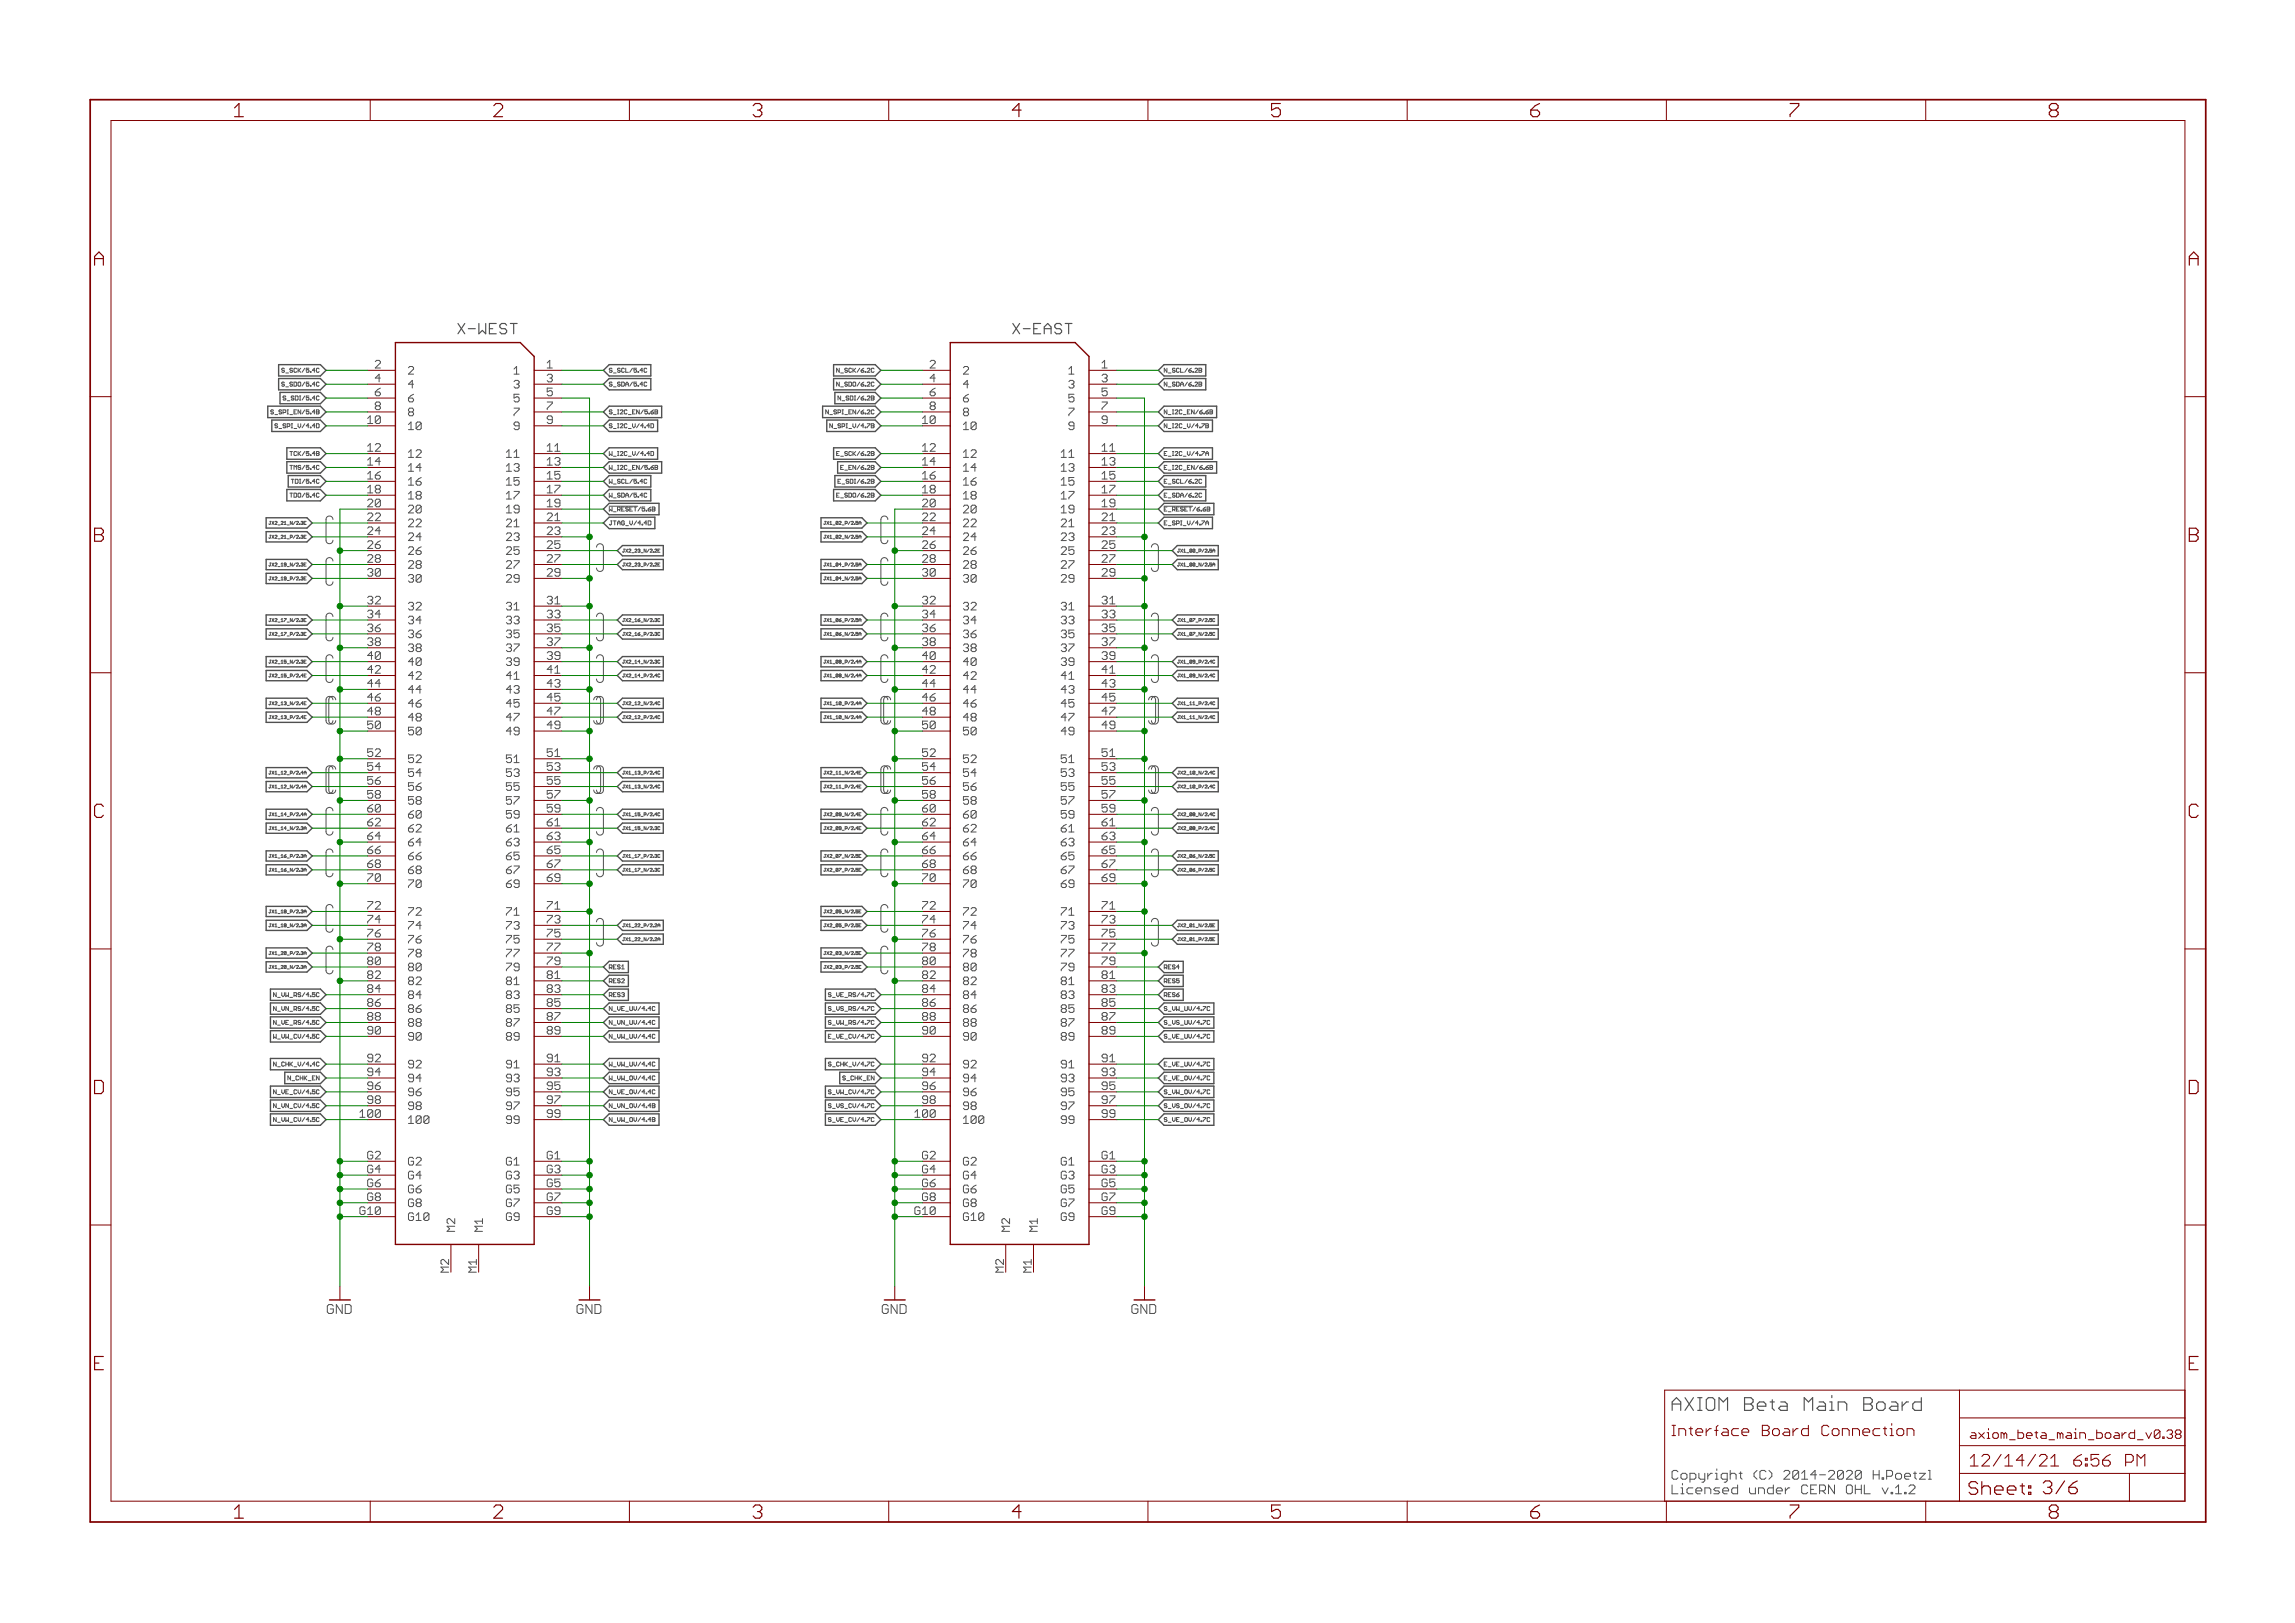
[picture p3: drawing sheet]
<svg xmlns="http://www.w3.org/2000/svg" width="420mm" height="297mm" viewBox="0 0 420 297" stroke-linecap="round" stroke-linejoin="round" font-family="sans-serif">
<defs><g id="words">
<g font-size="3.7" fill="#800000">
<text x="42.9" y="21.4">1</text>
<text x="90.4" y="21.4">2</text>
<text x="137.9" y="21.4">3</text>
<text x="185.3" y="21.4">4</text>
<text x="232.8" y="21.4">5</text>
<text x="280.3" y="21.4">6</text>
<text x="327.7" y="21.4">7</text>
<text x="375.2" y="21.4">8</text>
<text x="17.3" y="48.6">A</text>
<text x="400.8" y="48.6">A</text>
<text x="17.3" y="99.2">B</text>
<text x="400.8" y="99.2">B</text>
<text x="17.3" y="149.7">C</text>
<text x="400.8" y="149.7">C</text>
<text x="17.3" y="200.2">D</text>
<text x="400.8" y="200.2">D</text>
<text x="17.3" y="250.8">E</text>
<text x="400.8" y="250.8">E</text>
<text x="42.9" y="277.9">1</text>
<text x="90.4" y="277.9">2</text>
<text x="137.9" y="277.9">3</text>
<text x="185.3" y="277.9">4</text>
<text x="232.8" y="277.9">5</text>
<text x="280.3" y="277.9">6</text>
<text x="327.7" y="277.9">7</text>
<text x="375.2" y="277.9">8</text>
</g>
<text font-size="3.6" fill="#505050" x="306" y="258.2">AXIOM Beta Main Board</text>
<text font-size="3.6" fill="#800000" x="360.4" y="273.6">Sheet: 3/6</text>
<g font-size="3.2" fill="#800000">
<text x="360.6" y="268.4">12/14/21</text>
<text x="378.2" y="268.4">6:56 PM</text>
</g>
<g font-size="2.9" fill="#505050">
<text x="84.6" y="61.2">X-WEST</text>
<text x="186.2" y="61.2">X-EAST</text>
</g>
<text font-size="2.9" fill="#800000" x="306" y="262.8">Interface Board Connection</text>
<g font-size="2.5" fill="#800000">
<text x="60.3" y="240.5">GND</text>
<text x="106" y="240.5">GND</text>
<text x="161.8" y="240.5">GND</text>
<text x="207.6" y="240.5">GND</text>
</g>
<g font-size="2.5" fill="#505050">
<text x="306" y="270.8">Copyright (C) 2014-2020 H.Poetzl</text>
<text x="306" y="273.5">Licensed under CERN OHL v.1.2</text>
</g>
<text font-size="2.3" fill="#800000" x="360.6" y="263.3">axiom_beta_main_board_v0.38</text>
<g font-size="2.1" fill="#505050">
<text x="68.8" y="67.4">2</text>
<text x="68.8" y="70">4</text>
<text x="74.7" y="68.5">2</text>
<text x="74.7" y="71.1">4</text>
<text x="94.2" y="68.5">1</text>
<text x="94.2" y="71.1">3</text>
<text x="100.1" y="67.4">1</text>
<text x="100.1" y="70">3</text>
<text x="170.3" y="67.4">2</text>
<text x="170.3" y="70">4</text>
<text x="176.3" y="68.5">2</text>
<text x="176.3" y="71.1">4</text>
<text x="195.7" y="68.5">1</text>
<text x="195.7" y="71.1">3</text>
<text x="201.7" y="67.4">1</text>
<text x="201.7" y="70">3</text>
<text x="67.5" y="77.6">10</text>
<text x="68.8" y="72.5">6</text>
<text x="68.8" y="75">8</text>
<text x="74.7" y="73.6">6</text>
<text x="74.7" y="76.2">8</text>
<text x="94.2" y="73.6">5</text>
<text x="94.2" y="76.2">7</text>
<text x="100.1" y="72.5">5</text>
<text x="100.1" y="75">7</text>
<text x="100.1" y="77.6">9</text>
<text x="169.1" y="77.6">10</text>
<text x="170.3" y="72.5">6</text>
<text x="170.3" y="75">8</text>
<text x="176.3" y="73.6">6</text>
<text x="176.3" y="76.2">8</text>
<text x="195.7" y="73.6">5</text>
<text x="195.7" y="76.2">7</text>
<text x="201.7" y="72.5">5</text>
<text x="201.7" y="75">7</text>
<text x="201.7" y="77.6">9</text>
<text x="67.5" y="82.7">12</text>
<text x="74.7" y="78.7">10</text>
<text x="74.7" y="83.8">12</text>
<text x="92.9" y="83.8">11</text>
<text x="94.2" y="78.7">9</text>
<text x="100.1" y="82.7">11</text>
<text x="169.1" y="82.7">12</text>
<text x="176.3" y="78.7">10</text>
<text x="176.3" y="83.8">12</text>
<text x="194.4" y="83.8">11</text>
<text x="195.7" y="78.7">9</text>
<text x="201.7" y="82.7">11</text>
<text x="67.5" y="85.2">14</text>
<text x="67.5" y="87.7">16</text>
<text x="74.7" y="86.3">14</text>
<text x="74.7" y="88.8">16</text>
<text x="92.9" y="86.3">13</text>
<text x="92.9" y="88.8">15</text>
<text x="100.1" y="85.2">13</text>
<text x="100.1" y="87.7">15</text>
<text x="169.1" y="85.2">14</text>
<text x="169.1" y="87.7">16</text>
<text x="176.3" y="86.3">14</text>
<text x="176.3" y="88.8">16</text>
<text x="194.4" y="86.3">13</text>
<text x="194.4" y="88.8">15</text>
<text x="201.7" y="85.2">13</text>
<text x="201.7" y="87.7">15</text>
<text x="67.5" y="90.3">18</text>
<text x="67.5" y="92.8">20</text>
<text x="67.5" y="95.4">22</text>
<text x="74.7" y="91.4">18</text>
<text x="74.7" y="93.9">20</text>
<text x="92.9" y="91.4">17</text>
<text x="92.9" y="93.9">19</text>
<text x="100.1" y="90.3">17</text>
<text x="100.1" y="92.8">19</text>
<text x="100.1" y="95.4">21</text>
<text x="169.1" y="90.3">18</text>
<text x="169.1" y="92.8">20</text>
<text x="169.1" y="95.4">22</text>
<text x="176.3" y="91.4">18</text>
<text x="176.3" y="93.9">20</text>
<text x="194.4" y="91.4">17</text>
<text x="194.4" y="93.9">19</text>
<text x="201.7" y="90.3">17</text>
<text x="201.7" y="92.8">19</text>
<text x="201.7" y="95.4">21</text>
<text x="67.5" y="97.9">24</text>
<text x="67.5" y="100.4">26</text>
<text x="74.7" y="96.5">22</text>
<text x="74.7" y="99">24</text>
<text x="74.7" y="101.5">26</text>
<text x="92.9" y="96.5">21</text>
<text x="92.9" y="99">23</text>
<text x="92.9" y="101.5">25</text>
<text x="100.1" y="97.9">23</text>
<text x="100.1" y="100.4">25</text>
<text x="169.1" y="97.9">24</text>
<text x="169.1" y="100.4">26</text>
<text x="176.3" y="96.5">22</text>
<text x="176.3" y="99">24</text>
<text x="176.3" y="101.5">26</text>
<text x="194.4" y="96.5">21</text>
<text x="194.4" y="99">23</text>
<text x="194.4" y="101.5">25</text>
<text x="201.7" y="97.9">23</text>
<text x="201.7" y="100.4">25</text>
<text x="67.5" y="103">28</text>
<text x="67.5" y="105.5">30</text>
<text x="74.7" y="104.1">28</text>
<text x="74.7" y="106.6">30</text>
<text x="92.9" y="104.1">27</text>
<text x="92.9" y="106.6">29</text>
<text x="100.1" y="103">27</text>
<text x="100.1" y="105.5">29</text>
<text x="169.1" y="103">28</text>
<text x="169.1" y="105.5">30</text>
<text x="176.3" y="104.1">28</text>
<text x="176.3" y="106.6">30</text>
<text x="194.4" y="104.1">27</text>
<text x="194.4" y="106.6">29</text>
<text x="201.7" y="103">27</text>
<text x="201.7" y="105.5">29</text>
<text x="67.5" y="110.6">32</text>
<text x="67.5" y="113.1">34</text>
<text x="74.7" y="111.7">32</text>
<text x="92.9" y="111.7">31</text>
<text x="100.1" y="110.6">31</text>
<text x="100.1" y="113.1">33</text>
<text x="169.1" y="110.6">32</text>
<text x="169.1" y="113.1">34</text>
<text x="176.3" y="111.7">32</text>
<text x="194.4" y="111.7">31</text>
<text x="201.7" y="110.6">31</text>
<text x="201.7" y="113.1">33</text>
<text x="67.5" y="115.7">36</text>
<text x="67.5" y="118.2">38</text>
<text x="74.7" y="114.2">34</text>
<text x="74.7" y="116.8">36</text>
<text x="74.7" y="119.3">38</text>
<text x="92.9" y="114.2">33</text>
<text x="92.9" y="116.8">35</text>
<text x="92.9" y="119.3">37</text>
<text x="100.1" y="115.7">35</text>
<text x="100.1" y="118.2">37</text>
<text x="169.1" y="115.7">36</text>
<text x="169.1" y="118.2">38</text>
<text x="176.3" y="114.2">34</text>
<text x="176.3" y="116.8">36</text>
<text x="176.3" y="119.3">38</text>
<text x="194.4" y="114.2">33</text>
<text x="194.4" y="116.8">35</text>
<text x="194.4" y="119.3">37</text>
<text x="201.7" y="115.7">35</text>
<text x="201.7" y="118.2">37</text>
<text x="67.5" y="120.7">40</text>
<text x="67.5" y="123.3">42</text>
<text x="67.5" y="125.8">44</text>
<text x="74.7" y="121.9">40</text>
<text x="74.7" y="124.4">42</text>
<text x="92.9" y="121.9">39</text>
<text x="92.9" y="124.4">41</text>
<text x="100.1" y="120.7">39</text>
<text x="100.1" y="123.3">41</text>
<text x="100.1" y="125.8">43</text>
<text x="169.1" y="120.7">40</text>
<text x="169.1" y="123.3">42</text>
<text x="169.1" y="125.8">44</text>
<text x="176.3" y="121.9">40</text>
<text x="176.3" y="124.4">42</text>
<text x="194.4" y="121.9">39</text>
<text x="194.4" y="124.4">41</text>
<text x="201.7" y="120.7">39</text>
<text x="201.7" y="123.3">41</text>
<text x="201.7" y="125.8">43</text>
<text x="67.5" y="128.4">46</text>
<text x="67.5" y="130.9">48</text>
<text x="74.7" y="126.9">44</text>
<text x="74.7" y="129.5">46</text>
<text x="92.9" y="126.9">43</text>
<text x="92.9" y="129.5">45</text>
<text x="100.1" y="128.4">45</text>
<text x="100.1" y="130.9">47</text>
<text x="169.1" y="128.4">46</text>
<text x="169.1" y="130.9">48</text>
<text x="176.3" y="126.9">44</text>
<text x="176.3" y="129.5">46</text>
<text x="194.4" y="126.9">43</text>
<text x="194.4" y="129.5">45</text>
<text x="201.7" y="128.4">45</text>
<text x="201.7" y="130.9">47</text>
<text x="67.5" y="133.4">50</text>
<text x="74.7" y="132">48</text>
<text x="74.7" y="134.6">50</text>
<text x="92.9" y="132">47</text>
<text x="92.9" y="134.6">49</text>
<text x="100.1" y="133.4">49</text>
<text x="169.1" y="133.4">50</text>
<text x="176.3" y="132">48</text>
<text x="176.3" y="134.6">50</text>
<text x="194.4" y="132">47</text>
<text x="194.4" y="134.6">49</text>
<text x="201.7" y="133.4">49</text>
<text x="67.5" y="138.5">52</text>
<text x="67.5" y="141.1">54</text>
<text x="67.5" y="143.6">56</text>
<text x="74.7" y="139.6">52</text>
<text x="74.7" y="142.2">54</text>
<text x="92.9" y="139.6">51</text>
<text x="92.9" y="142.2">53</text>
<text x="100.1" y="138.5">51</text>
<text x="100.1" y="141.1">53</text>
<text x="100.1" y="143.6">55</text>
<text x="169.1" y="138.5">52</text>
<text x="169.1" y="141.1">54</text>
<text x="169.1" y="143.6">56</text>
<text x="176.3" y="139.6">52</text>
<text x="176.3" y="142.2">54</text>
<text x="194.4" y="139.6">51</text>
<text x="194.4" y="142.2">53</text>
<text x="201.7" y="138.5">51</text>
<text x="201.7" y="141.1">53</text>
<text x="201.7" y="143.6">55</text>
<text x="67.5" y="146.1">58</text>
<text x="67.5" y="148.7">60</text>
<text x="74.7" y="144.7">56</text>
<text x="74.7" y="147.3">58</text>
<text x="74.7" y="149.8">60</text>
<text x="92.9" y="144.7">55</text>
<text x="92.9" y="147.3">57</text>
<text x="92.9" y="149.8">59</text>
<text x="100.1" y="146.1">57</text>
<text x="100.1" y="148.7">59</text>
<text x="169.1" y="146.1">58</text>
<text x="169.1" y="148.7">60</text>
<text x="176.3" y="144.7">56</text>
<text x="176.3" y="147.3">58</text>
<text x="176.3" y="149.8">60</text>
<text x="194.4" y="144.7">55</text>
<text x="194.4" y="147.3">57</text>
<text x="194.4" y="149.8">59</text>
<text x="201.7" y="146.1">57</text>
<text x="201.7" y="148.7">59</text>
<text x="67.5" y="151.2">62</text>
<text x="67.5" y="153.8">64</text>
<text x="74.7" y="152.3">62</text>
<text x="74.7" y="154.9">64</text>
<text x="92.9" y="152.3">61</text>
<text x="92.9" y="154.9">63</text>
<text x="100.1" y="151.2">61</text>
<text x="100.1" y="153.8">63</text>
<text x="169.1" y="151.2">62</text>
<text x="169.1" y="153.8">64</text>
<text x="176.3" y="152.3">62</text>
<text x="176.3" y="154.9">64</text>
<text x="194.4" y="152.3">61</text>
<text x="194.4" y="154.9">63</text>
<text x="201.7" y="151.2">61</text>
<text x="201.7" y="153.8">63</text>
<text x="67.5" y="156.3">66</text>
<text x="67.5" y="158.8">68</text>
<text x="67.5" y="161.4">70</text>
<text x="74.7" y="157.4">66</text>
<text x="74.7" y="160">68</text>
<text x="92.9" y="157.4">65</text>
<text x="92.9" y="160">67</text>
<text x="100.1" y="156.3">65</text>
<text x="100.1" y="158.8">67</text>
<text x="100.1" y="161.4">69</text>
<text x="169.1" y="156.3">66</text>
<text x="169.1" y="158.8">68</text>
<text x="169.1" y="161.4">70</text>
<text x="176.3" y="157.4">66</text>
<text x="176.3" y="160">68</text>
<text x="194.4" y="157.4">65</text>
<text x="194.4" y="160">67</text>
<text x="201.7" y="156.3">65</text>
<text x="201.7" y="158.8">67</text>
<text x="201.7" y="161.4">69</text>
<text x="67.5" y="166.5">72</text>
<text x="74.7" y="162.5">70</text>
<text x="74.7" y="167.6">72</text>
<text x="92.9" y="162.5">69</text>
<text x="92.9" y="167.6">71</text>
<text x="100.1" y="166.5">71</text>
<text x="169.1" y="166.5">72</text>
<text x="176.3" y="162.5">70</text>
<text x="176.3" y="167.6">72</text>
<text x="194.4" y="162.5">69</text>
<text x="194.4" y="167.6">71</text>
<text x="201.7" y="166.5">71</text>
<text x="67.5" y="169">74</text>
<text x="67.5" y="171.5">76</text>
<text x="74.7" y="170.1">74</text>
<text x="74.7" y="172.7">76</text>
<text x="92.9" y="170.1">73</text>
<text x="92.9" y="172.7">75</text>
<text x="100.1" y="169">73</text>
<text x="100.1" y="171.5">75</text>
<text x="169.1" y="169">74</text>
<text x="169.1" y="171.5">76</text>
<text x="176.3" y="170.1">74</text>
<text x="176.3" y="172.7">76</text>
<text x="194.4" y="170.1">73</text>
<text x="194.4" y="172.7">75</text>
<text x="201.7" y="169">73</text>
<text x="201.7" y="171.5">75</text>
<text x="67.5" y="174.1">78</text>
<text x="67.5" y="176.6">80</text>
<text x="67.5" y="179.2">82</text>
<text x="74.7" y="175.2">78</text>
<text x="74.7" y="177.7">80</text>
<text x="92.9" y="175.2">77</text>
<text x="92.9" y="177.7">79</text>
<text x="100.1" y="174.1">77</text>
<text x="100.1" y="176.6">79</text>
<text x="100.1" y="179.2">81</text>
<text x="169.1" y="174.1">78</text>
<text x="169.1" y="176.6">80</text>
<text x="169.1" y="179.2">82</text>
<text x="176.3" y="175.2">78</text>
<text x="176.3" y="177.7">80</text>
<text x="194.4" y="175.2">77</text>
<text x="194.4" y="177.7">79</text>
<text x="201.7" y="174.1">77</text>
<text x="201.7" y="176.6">79</text>
<text x="201.7" y="179.2">81</text>
<text x="67.5" y="181.7">84</text>
<text x="67.5" y="184.2">86</text>
<text x="74.7" y="180.3">82</text>
<text x="74.7" y="182.8">84</text>
<text x="74.7" y="185.4">86</text>
<text x="92.9" y="180.3">81</text>
<text x="92.9" y="182.8">83</text>
<text x="92.9" y="185.4">85</text>
<text x="100.1" y="181.7">83</text>
<text x="100.1" y="184.2">85</text>
<text x="169.1" y="181.7">84</text>
<text x="169.1" y="184.2">86</text>
<text x="176.3" y="180.3">82</text>
<text x="176.3" y="182.8">84</text>
<text x="176.3" y="185.4">86</text>
<text x="194.4" y="180.3">81</text>
<text x="194.4" y="182.8">83</text>
<text x="194.4" y="185.4">85</text>
<text x="201.7" y="181.7">83</text>
<text x="201.7" y="184.2">85</text>
<text x="67.5" y="186.8">88</text>
<text x="67.5" y="189.3">90</text>
<text x="74.7" y="187.9">88</text>
<text x="74.7" y="190.4">90</text>
<text x="92.9" y="187.9">87</text>
<text x="92.9" y="190.4">89</text>
<text x="100.1" y="186.8">87</text>
<text x="100.1" y="189.3">89</text>
<text x="169.1" y="186.8">88</text>
<text x="169.1" y="189.3">90</text>
<text x="176.3" y="187.9">88</text>
<text x="176.3" y="190.4">90</text>
<text x="194.4" y="187.9">87</text>
<text x="194.4" y="190.4">89</text>
<text x="201.7" y="186.8">87</text>
<text x="201.7" y="189.3">89</text>
<text x="67.5" y="194.4">92</text>
<text x="67.5" y="196.9">94</text>
<text x="74.7" y="195.5">92</text>
<text x="92.9" y="195.5">91</text>
<text x="100.1" y="194.4">91</text>
<text x="100.1" y="196.9">93</text>
<text x="169.1" y="194.4">92</text>
<text x="169.1" y="196.9">94</text>
<text x="176.3" y="195.5">92</text>
<text x="194.4" y="195.5">91</text>
<text x="201.7" y="194.4">91</text>
<text x="201.7" y="196.9">93</text>
<text x="67.5" y="199.5">96</text>
<text x="67.5" y="202">98</text>
<text x="74.7" y="198">94</text>
<text x="74.7" y="200.6">96</text>
<text x="74.7" y="203.1">98</text>
<text x="92.9" y="198">93</text>
<text x="92.9" y="200.6">95</text>
<text x="92.9" y="203.1">97</text>
<text x="100.1" y="199.5">95</text>
<text x="100.1" y="202">97</text>
<text x="169.1" y="199.5">96</text>
<text x="169.1" y="202">98</text>
<text x="176.3" y="198">94</text>
<text x="176.3" y="200.6">96</text>
<text x="176.3" y="203.1">98</text>
<text x="194.4" y="198">93</text>
<text x="194.4" y="200.6">95</text>
<text x="194.4" y="203.1">97</text>
<text x="201.7" y="199.5">95</text>
<text x="201.7" y="202">97</text>
<text x="66.2" y="204.6">100</text>
<text x="74.7" y="205.7">100</text>
<text x="92.9" y="205.7">99</text>
<text x="100.1" y="204.6">99</text>
<text x="167.8" y="204.6">100</text>
<text x="176.3" y="205.7">100</text>
<text x="194.4" y="205.7">99</text>
<text x="201.7" y="204.6">99</text>
<text x="67.5" y="212.2">G2</text>
<text x="67.5" y="214.7">G4</text>
<text x="74.7" y="213.3">G2</text>
<text x="74.7" y="215.8">G4</text>
<text x="92.9" y="213.3">G1</text>
<text x="92.9" y="215.8">G3</text>
<text x="100.1" y="212.2">G1</text>
<text x="100.1" y="214.7">G3</text>
<text x="169.1" y="212.2">G2</text>
<text x="169.1" y="214.7">G4</text>
<text x="176.3" y="213.3">G2</text>
<text x="176.3" y="215.8">G4</text>
<text x="194.4" y="213.3">G1</text>
<text x="194.4" y="215.8">G3</text>
<text x="201.7" y="212.2">G1</text>
<text x="201.7" y="214.7">G3</text>
<text x="67.5" y="217.2">G6</text>
<text x="67.5" y="219.8">G8</text>
<text x="74.7" y="218.4">G6</text>
<text x="74.7" y="220.9">G8</text>
<text x="92.9" y="218.4">G5</text>
<text x="92.9" y="220.9">G7</text>
<text x="100.1" y="217.2">G5</text>
<text x="100.1" y="219.8">G7</text>
<text x="169.1" y="217.2">G6</text>
<text x="169.1" y="219.8">G8</text>
<text x="176.3" y="218.4">G6</text>
<text x="176.3" y="220.9">G8</text>
<text x="194.4" y="218.4">G5</text>
<text x="194.4" y="220.9">G7</text>
<text x="201.7" y="217.2">G5</text>
<text x="201.7" y="219.8">G7</text>
<text x="66.2" y="222.3">G10</text>
<text x="74.7" y="223.4">G10</text>
<text x="83.3" y="225.4" transform="rotate(-90 83.3 225.4)">M2</text>
<text x="88.4" y="225.4" transform="rotate(-90 88.4 225.4)">M1</text>
<text x="92.9" y="223.4">G9</text>
<text x="100.1" y="222.3">G9</text>
<text x="167.8" y="222.3">G10</text>
<text x="176.3" y="223.4">G10</text>
<text x="184.9" y="225.4" transform="rotate(-90 184.9 225.4)">M2</text>
<text x="190" y="225.4" transform="rotate(-90 190 225.4)">M1</text>
<text x="194.4" y="223.4">G9</text>
<text x="201.7" y="222.3">G9</text>
<text x="82.2" y="232.7" transform="rotate(-90 82.2 232.7)">M2</text>
<text x="87.3" y="232.7" transform="rotate(-90 87.3 232.7)">M1</text>
<text x="183.8" y="232.7" transform="rotate(-90 183.8 232.7)">M2</text>
<text x="188.9" y="232.7" transform="rotate(-90 188.9 232.7)">M1</text>
</g>
<g font-size="1.1" fill="#505050">
<text x="51.7" y="70.7">S_SDO/5.4C</text>
<text x="51.7" y="68.2">S_SCK/5.4C</text>
<text x="111.5" y="68.2">S_SCL/5.4C</text>
<text x="111.5" y="70.7">S_SDA/5.4C</text>
<text x="153.2" y="70.7">N_SDO/6.2C</text>
<text x="153.2" y="68.2">N_SCK/6.2C</text>
<text x="213.1" y="68.2">N_SCL/6.2B</text>
<text x="213.1" y="70.7">N_SDA/6.2B</text>
<text x="49.6" y="75.8">S_SPI_EN/5.4B</text>
<text x="51.7" y="73.3">S_SDI/5.4C</text>
<text x="111.5" y="75.8">S_I2C_EN/5.6B</text>
<text x="151.2" y="75.8">N_SPI_EN/6.2C</text>
<text x="153.2" y="73.3">N_SDI/6.2B</text>
<text x="213.1" y="75.8">N_I2C_EN/6.6B</text>
<text x="50.3" y="78.3">S_SPI_V/4.4D</text>
<text x="53.1" y="83.4">TCK/5.4B</text>
<text x="111.5" y="78.3">S_I2C_V/4.4D</text>
<text x="111.5" y="83.4">W_I2C_V/4.4D</text>
<text x="151.8" y="78.3">N_SPI_V/4.7B</text>
<text x="153.2" y="83.4">E_SCK/6.2B</text>
<text x="213.1" y="78.3">N_I2C_V/4.7B</text>
<text x="213.1" y="83.4">E_I2C_V/4.7A</text>
<text x="53.1" y="88.5">TDI/5.4C</text>
<text x="53.1" y="86">TMS/5.4C</text>
<text x="111.5" y="88.5">W_SCL/5.4C</text>
<text x="111.5" y="86">W_I2C_EN/5.6B</text>
<text x="153.2" y="88.5">E_SDI/6.2B</text>
<text x="153.9" y="86">E_EN/6.2B</text>
<text x="213.1" y="88.5">E_SCL/6.2C</text>
<text x="213.1" y="86">E_I2C_EN/6.6B</text>
<text x="53.1" y="91">TDO/5.4C</text>
<text x="111.5" y="91">W_SDA/5.4C</text>
<text x="111.5" y="93.6">W_RESET/5.6B</text>
<text x="153.2" y="91">E_SDO/6.2B</text>
<text x="213.1" y="91">E_SDA/6.2C</text>
<text x="213.1" y="93.6">E_RESET/6.6B</text>
<text x="111.5" y="96.1">JTAG_V/4.4D</text>
<text x="213.1" y="96.1">E_SPI_V/4.7A</text>
<text x="111.5" y="177.4">RES1</text>
<text x="111.5" y="179.9">RES2</text>
<text x="213.1" y="177.4">RES4</text>
<text x="213.1" y="179.9">RES5</text>
<text x="50.3" y="182.4">N_VW_RS/4.5C</text>
<text x="50.3" y="185">N_VN_RS/4.5C</text>
<text x="111.5" y="185">N_VE_UV/4.4C</text>
<text x="111.5" y="182.5">RES3</text>
<text x="151.8" y="182.4">S_VE_RS/4.7C</text>
<text x="151.8" y="185">S_VS_RS/4.7C</text>
<text x="213.1" y="185">S_VW_UV/4.7C</text>
<text x="213.1" y="182.5">RES6</text>
<text x="50.3" y="190.1">W_VW_CV/4.5C</text>
<text x="50.3" y="187.5">N_VE_RS/4.5C</text>
<text x="111.5" y="190.1">N_VW_UV/4.4C</text>
<text x="111.5" y="187.5">N_VN_UV/4.4C</text>
<text x="151.8" y="190.1">E_VE_CV/4.7C</text>
<text x="151.8" y="187.5">S_VW_RS/4.7C</text>
<text x="213.1" y="190.1">S_VE_UV/4.7C</text>
<text x="213.1" y="187.5">S_VS_UV/4.7C</text>
<text x="50.3" y="195.2">N_CHK_V/4.4C</text>
<text x="53.1" y="197.7">N_CHK_EN</text>
<text x="111.5" y="195.1">W_VW_UV/4.4C</text>
<text x="111.5" y="197.7">W_VW_OV/4.4C</text>
<text x="151.8" y="195.2">S_CHK_V/4.7C</text>
<text x="154.6" y="197.7">S_CHK_EN</text>
<text x="213.1" y="195.1">E_VE_UV/4.7C</text>
<text x="213.1" y="197.7">E_VE_OV/4.7C</text>
<text x="50.3" y="202.8">N_VN_CV/4.5C</text>
<text x="50.3" y="200.2">N_VE_CV/4.5C</text>
<text x="111.5" y="202.8">N_VN_OV/4.4B</text>
<text x="111.5" y="200.2">N_VE_OV/4.4C</text>
<text x="151.8" y="202.8">S_VS_CV/4.7C</text>
<text x="151.8" y="200.2">S_VW_CV/4.7C</text>
<text x="213.1" y="202.8">S_VS_OV/4.7C</text>
<text x="213.1" y="200.2">S_VW_OV/4.7C</text>
<text x="50.3" y="205.3">N_VW_CV/4.5C</text>
<text x="111.5" y="205.3">N_VW_OV/4.4B</text>
<text x="151.8" y="205.3">S_VE_CV/4.7C</text>
<text x="213.1" y="205.3">S_VE_OV/4.7C</text>
</g>
<g font-size=".8" fill="#505050">
<text x="49.6" y="96">JX2_21_N/2.3E</text>
<text x="49.6" y="98.5">JX2_21_P/2.3E</text>
<text x="114" y="101.1">JX2_23_N/2.2E</text>
<text x="151.2" y="96">JX1_02_P/2.5A</text>
<text x="151.2" y="98.5">JX1_02_N/2.5A</text>
<text x="215.5" y="101.1">JX1_00_P/2.5A</text>
<text x="49.6" y="106.2">JX2_19_P/2.3E</text>
<text x="49.6" y="103.6">JX2_19_N/2.3E</text>
<text x="114" y="103.6">JX2_23_P/2.2E</text>
<text x="151.2" y="106.2">JX1_04_N/2.5A</text>
<text x="151.2" y="103.6">JX1_04_P/2.5A</text>
<text x="215.5" y="103.6">JX1_00_N/2.5A</text>
<text x="49.6" y="113.8">JX2_17_N/2.3E</text>
<text x="114" y="113.8">JX2_16_N/2.3C</text>
<text x="151.2" y="113.8">JX1_06_P/2.5A</text>
<text x="215.5" y="113.8">JX1_07_P/2.5C</text>
<text x="49.6" y="116.3">JX2_17_P/2.3E</text>
<text x="114" y="116.3">JX2_16_P/2.3C</text>
<text x="151.2" y="116.3">JX1_06_N/2.5A</text>
<text x="215.5" y="116.3">JX1_07_N/2.5C</text>
<text x="49.6" y="123.9">JX2_15_P/2.4E</text>
<text x="49.6" y="121.4">JX2_15_N/2.3E</text>
<text x="114" y="121.4">JX2_14_N/2.3C</text>
<text x="114" y="123.9">JX2_14_P/2.4C</text>
<text x="151.2" y="123.9">JX1_08_N/2.4A</text>
<text x="151.2" y="121.4">JX1_08_P/2.4A</text>
<text x="215.5" y="121.4">JX1_09_P/2.4C</text>
<text x="215.5" y="123.9">JX1_09_N/2.4C</text>
<text x="49.6" y="131.6">JX2_13_P/2.4E</text>
<text x="49.6" y="129">JX2_13_N/2.4E</text>
<text x="114" y="129">JX2_12_N/2.4C</text>
<text x="114" y="131.6">JX2_12_P/2.4C</text>
<text x="151.2" y="129">JX1_10_P/2.4A</text>
<text x="151.2" y="131.6">JX1_10_N/2.4A</text>
<text x="215.5" y="129">JX1_11_P/2.4C</text>
<text x="215.5" y="131.6">JX1_11_N/2.4C</text>
<text x="49.6" y="141.7">JX1_12_P/2.4A</text>
<text x="114" y="141.7">JX1_13_P/2.4C</text>
<text x="151.2" y="141.7">JX2_11_N/2.4E</text>
<text x="215.5" y="141.7">JX2_10_N/2.4C</text>
<text x="49.6" y="149.3">JX1_14_P/2.4A</text>
<text x="49.6" y="144.3">JX1_12_N/2.4A</text>
<text x="114" y="149.3">JX1_15_P/2.4C</text>
<text x="114" y="144.3">JX1_13_N/2.4C</text>
<text x="151.2" y="149.3">JX2_09_N/2.4E</text>
<text x="151.2" y="144.3">JX2_11_P/2.4E</text>
<text x="215.5" y="144.3">JX2_10_P/2.4C</text>
<text x="215.5" y="149.3">JX2_08_N/2.4C</text>
<text x="49.6" y="151.9">JX1_14_N/2.3A</text>
<text x="114" y="151.9">JX1_15_N/2.3C</text>
<text x="151.2" y="151.9">JX2_09_P/2.4E</text>
<text x="215.5" y="151.9">JX2_08_P/2.4C</text>
<text x="49.6" y="159.5">JX1_16_N/2.3A</text>
<text x="49.6" y="157">JX1_16_P/2.3A</text>
<text x="114" y="157">JX1_17_P/2.3C</text>
<text x="114" y="159.5">JX1_17_N/2.3C</text>
<text x="151.2" y="159.5">JX2_07_P/2.5E</text>
<text x="151.2" y="157">JX2_07_N/2.5E</text>
<text x="215.5" y="157">JX2_06_N/2.5C</text>
<text x="215.5" y="159.5">JX2_06_P/2.5C</text>
<text x="49.6" y="167.1">JX1_18_P/2.3A</text>
<text x="151.2" y="167.1">JX2_05_N/2.5E</text>
<text x="49.6" y="169.7">JX1_18_N/2.3A</text>
<text x="114" y="172.2">JX1_22_N/2.2A</text>
<text x="114" y="169.7">JX1_22_P/2.2A</text>
<text x="151.2" y="169.7">JX2_05_P/2.5E</text>
<text x="215.5" y="172.2">JX2_01_P/2.5E</text>
<text x="215.5" y="169.7">JX2_01_N/2.5E</text>
<text x="49.6" y="177.3">JX1_20_N/2.3A</text>
<text x="49.6" y="174.7">JX1_20_P/2.3A</text>
<text x="151.2" y="177.3">JX2_03_P/2.5E</text>
<text x="151.2" y="174.7">JX2_03_N/2.5E</text>
</g>
</g></defs>
<g fill="none" stroke="#505050" stroke-width=".18">
<path d="M49.2 95.9l.2 .1M49.2 98.4l.2 .1M61 95.1a.63 .63 0 0 0-.7-.7 .63 .63 0 0 0-.6 .7v3.8a.63 .63 0 0 0 .6 .6 .63 .63 0 0 0 .7-.6M111.5 92.6h5.3M150.8 95.9l.2 .1M150.8 98.4l.2 .1M162.5 95.1a.63 .63 0 0 0-.6-.7 .63 .63 0 0 0-.6 .7v3.8a.63 .63 0 0 0 .6 .6 .63 .63 0 0 0 .6-.6M213.1 92.6h5.3M49.2 106l.2 .2M49.2 116.2l.2 .1M49.2 113.7l.2 .1M49.2 103.5l.2 .1"/>
<path d="M61 102.7a.63 .63 0 0 0-.7-.7 .63 .63 0 0 0-.6 .7v3.8a.63 .63 0 0 0 .6 .6 .63 .63 0 0 0 .7-.6M61 112.8a.63 .63 0 0 0-.7-.6 .63 .63 0 0 0-.6 .6v3.8a.63 .63 0 0 0 .6 .7 .63 .63 0 0 0 .7-.7M109.2 112.8a.63 .63 0 0 1 .6-.6 .63 .63 0 0 1 .7 .6v3.8a.63 .63 0 0 1-.7 .7 .63 .63 0 0 1-.6-.7M109.2 100.1a.63 .63 0 0 1 .6-.6 .63 .63 0 0 1 .7 .6v3.8a.63 .63 0 0 1-.7 .7 .63 .63 0 0 1-.6-.7M120.4 100.5h.4M120.4 101.1h.4M120.4 103h.4M120.4 103.6h.4M120.7 113.2l.1 .1M120.7 115.7l.1 .1M120.8 113.7l-.1 .1M120.8 116.2l-.1 .1"/>
<path d="M150.8 106l.2 .2M150.8 116.2l.2 .1M150.8 113.7l.2 .1M150.8 103.5l.2 .1M162.5 102.7a.63 .63 0 0 0-.6-.7 .63 .63 0 0 0-.6 .7v3.8a.63 .63 0 0 0 .6 .6 .63 .63 0 0 0 .6-.6M162.5 112.8a.63 .63 0 0 0-.6-.6 .63 .63 0 0 0-.6 .6v3.8a.63 .63 0 0 0 .6 .7 .63 .63 0 0 0 .6-.7M210.8 112.8a.63 .63 0 0 1 .6-.6 .63 .63 0 0 1 .7 .6v3.8a.63 .63 0 0 1-.7 .7 .63 .63 0 0 1-.6-.7M210.8 100.1a.63 .63 0 0 1 .6-.6 .63 .63 0 0 1 .7 .6v3.8a.63 .63 0 0 1-.7 .7 .63 .63 0 0 1-.6-.7M222.3 113.2l.1 .1M222.3 115.7l.1 .1M222.4 113.7l-.1 .1M222.4 116.2l-.1 .1"/>
<path d="M49.2 123.8l.2 .1M49.2 121.3l.2 .1M49.2 128.9l.2 .1M49.2 131.4l.2 .1M61 120.5a.63 .63 0 0 0-.7-.7 .63 .63 0 0 0-.6 .7v3.8a.63 .63 0 0 0 .6 .6 .63 .63 0 0 0 .7-.6M61 128.1a.63 .63 0 0 0-.7-.7 .63 .63 0 0 0-.6 .7v3.8a.63 .63 0 0 0 .6 .6 .63 .63 0 0 0 .7-.6M61.5 128.1a.63 .63 0 0 0-.7-.7 .63 .63 0 0 0-.6 .7v3.8a.63 .63 0 0 0 .6 .6 .63 .63 0 0 0 .7-.6M108.7 128.1a.63 .63 0 0 1 .6-.7 .63 .63 0 0 1 .7 .7v3.8a.63 .63 0 0 1-.7 .6 .63 .63 0 0 1-.6-.6M109.2 128.1a.63 .63 0 0 1 .6-.7 .63 .63 0 0 1 .7 .7v3.8a.63 .63 0 0 1-.7 .6 .63 .63 0 0 1-.6-.6M109.2 120.5a.63 .63 0 0 1 .6-.7 .63 .63 0 0 1 .7 .7v3.8a.63 .63 0 0 1-.7 .6 .63 .63 0 0 1-.6-.6M120.7 120.8l.1 .1M120.7 123.4h.1"/>
<path d="M120.7 128.4l.1 .1M120.7 131l.1 .1M120.8 121.3l-.1 .1M120.8 123.8l-.1 .1M120.8 128.9l-.1 .1M120.8 131.4l-.1 .1M150.8 123.8l.2 .1M150.8 121.3l.2 .1M150.8 128.9l.2 .1M150.8 131.4l.2 .1M162.5 120.5a.63 .63 0 0 0-.6-.7 .63 .63 0 0 0-.6 .7v3.8a.63 .63 0 0 0 .6 .6 .63 .63 0 0 0 .6-.6M162.5 128.1a.63 .63 0 0 0-.6-.7 .63 .63 0 0 0-.6 .7v3.8a.63 .63 0 0 0 .6 .6 .63 .63 0 0 0 .6-.6"/>
<path d="M163 128.1a.63 .63 0 0 0-.6-.7 .63 .63 0 0 0-.6 .7v3.8a.63 .63 0 0 0 .6 .6 .63 .63 0 0 0 .6-.6M210.3 128.1a.63 .63 0 0 1 .6-.7 .63 .63 0 0 1 .7 .7v3.8a.63 .63 0 0 1-.7 .6 .63 .63 0 0 1-.6-.6M210.8 128.1a.63 .63 0 0 1 .6-.7 .63 .63 0 0 1 .7 .7v3.8a.63 .63 0 0 1-.7 .6 .63 .63 0 0 1-.6-.6M210.8 120.5a.63 .63 0 0 1 .6-.7 .63 .63 0 0 1 .7 .7v3.8a.63 .63 0 0 1-.7 .6 .63 .63 0 0 1-.6-.6M222.3 120.8l.1 .1M222.3 123.4h.1M222.3 128.4l.1 .1M222.3 131l.1 .1M222.4 121.3l-.1 .1M222.4 123.8l-.1 .1M222.4 128.9l-.1 .1M222.4 131.4l-.1 .1"/>
<path d="M49.2 151.8h.2M49.2 159.4l.2 .1M49.2 156.8l.2 .1M49.2 149.2l.2 .1M49.2 144.1l.2 .1M49.2 141.6l.2 .1M61 140.8a.63 .63 0 0 0-.7-.7 .63 .63 0 0 0-.6 .7v3.8a.63 .63 0 0 0 .6 .6 .63 .63 0 0 0 .7-.6M61 148.4a.63 .63 0 0 0-.7-.6 .63 .63 0 0 0-.6 .6v3.8a.63 .63 0 0 0 .6 .6 .63 .63 0 0 0 .7-.6M61 156a.63 .63 0 0 0-.7-.6 .63 .63 0 0 0-.6 .6v3.8a.63 .63 0 0 0 .6 .7 .63 .63 0 0 0 .7-.7M61.5 140.8a.63 .63 0 0 0-.7-.7 .63 .63 0 0 0-.6 .7v3.8a.63 .63 0 0 0 .6 .6 .63 .63 0 0 0 .7-.6M108.7 140.8a.63 .63 0 0 1 .6-.7 .63 .63 0 0 1 .7 .7v3.8a.63 .63 0 0 1-.7 .6 .63 .63 0 0 1-.6-.6M109.2 156a.63 .63 0 0 1 .6-.6 .63 .63 0 0 1 .7 .6v3.8a.63 .63 0 0 1-.7 .7 .63 .63 0 0 1-.6-.7"/>
<path d="M109.2 148.4a.63 .63 0 0 1 .6-.6 .63 .63 0 0 1 .7 .6v3.8a.63 .63 0 0 1-.7 .6 .63 .63 0 0 1-.6-.6M109.2 140.8a.63 .63 0 0 1 .6-.7 .63 .63 0 0 1 .7 .7v3.8a.63 .63 0 0 1-.7 .6 .63 .63 0 0 1-.6-.6M120.7 148.8h.1M120.7 141.1l.1 .1M120.7 143.7l.1 .1M120.7 151.3l.1 .1M120.7 156.4l.1 .1M120.7 158.9l.1 .1M120.8 149.2l-.1 .1M120.8 141.6l-.1 .1M120.8 144.1l-.1 .1M120.8 151.8h-.1"/>
<path d="M120.8 156.8l-.1 .1M120.8 159.4l-.1 .1M150.8 151.8h.2M150.8 159.4l.2 .1M150.8 156.8l.2 .1M150.8 149.2l.2 .1M150.8 144.1l.2 .1M150.8 141.6l.2 .1M162.5 140.8a.63 .63 0 0 0-.6-.7 .63 .63 0 0 0-.6 .7v3.8a.63 .63 0 0 0 .6 .6 .63 .63 0 0 0 .6-.6M162.5 148.4a.63 .63 0 0 0-.6-.6 .63 .63 0 0 0-.6 .6v3.8a.63 .63 0 0 0 .6 .6 .63 .63 0 0 0 .6-.6M162.5 156a.63 .63 0 0 0-.6-.6 .63 .63 0 0 0-.6 .6v3.8a.63 .63 0 0 0 .6 .7 .63 .63 0 0 0 .6-.7M163 140.8a.63 .63 0 0 0-.6-.7 .63 .63 0 0 0-.6 .7v3.8a.63 .63 0 0 0 .6 .6 .63 .63 0 0 0 .6-.6"/>
<path d="M210.3 140.8a.63 .63 0 0 1 .6-.7 .63 .63 0 0 1 .7 .7v3.8a.63 .63 0 0 1-.7 .6 .63 .63 0 0 1-.6-.6M210.8 156a.63 .63 0 0 1 .6-.6 .63 .63 0 0 1 .7 .6v3.8a.63 .63 0 0 1-.7 .7 .63 .63 0 0 1-.6-.7M210.8 148.4a.63 .63 0 0 1 .6-.6 .63 .63 0 0 1 .7 .6v3.8a.63 .63 0 0 1-.7 .6 .63 .63 0 0 1-.6-.6M210.8 140.8a.63 .63 0 0 1 .6-.7 .63 .63 0 0 1 .7 .7v3.8a.63 .63 0 0 1-.7 .6 .63 .63 0 0 1-.6-.6M222.3 141.1l.1 .1M222.3 143.7l.1 .1M222.3 148.8h.1M222.3 151.3l.1 .1M222.3 156.4l.1 .1M222.3 158.9l.1 .1M222.4 141.6l-.1 .1M222.4 144.1l-.1 .1"/>
<path d="M222.4 149.2l-.1 .1M222.4 151.8h-.1M222.4 156.8l-.1 .1M222.4 159.4l-.1 .1M49.2 169.5l.2 .1M49.2 177.2h.2M49.2 174.6l.2 .1M49.2 167l.2 .1M61 166.2a.63 .63 0 0 0-.7-.7 .63 .63 0 0 0-.6 .7v3.8a.63 .63 0 0 0 .6 .6 .63 .63 0 0 0 .7-.6M61 173.8a.63 .63 0 0 0-.7-.6 .63 .63 0 0 0-.6 .6v3.8a.63 .63 0 0 0 .6 .6 .63 .63 0 0 0 .7-.6M109.2 168.7a.63 .63 0 0 1 .6-.6 .63 .63 0 0 1 .7 .6v3.8a.63 .63 0 0 1-.7 .7 .63 .63 0 0 1-.6-.7M150.8 169.5l.2 .1"/>
<path d="M150.8 177.2h.2M150.8 174.6l.2 .1M150.8 167l.2 .1M162.5 166.2a.63 .63 0 0 0-.6-.7 .63 .63 0 0 0-.6 .7v3.8a.63 .63 0 0 0 .6 .6 .63 .63 0 0 0 .6-.6M162.5 173.8a.63 .63 0 0 0-.6-.6 .63 .63 0 0 0-.6 .6v3.8a.63 .63 0 0 0 .6 .6 .63 .63 0 0 0 .6-.6M210.8 168.7a.63 .63 0 0 1 .6-.6 .63 .63 0 0 1 .7 .6v3.8a.63 .63 0 0 1-.7 .7 .63 .63 0 0 1-.6-.7M222 171.6h.4M222 172.2h.4M222 169.1h.4M222 169.6h.4M52.7 197.7v-.8l.5 .8M154.3 197.5l.1 .2"/>
<path d="M154.4 196.9l-.1 .1 .1 .3M350.6 272v.3l-1.1 1.1h1.1"/>
</g>
<g fill="none" stroke="#505050" stroke-width=".25">
<path d="M49 74.3h9.7l1 1.1-1 1h-9.7zM49.8 76.9h8.9l1 1-1 1.1h-8.9zM51 66.7h7.7l1 1.1-1 1h-7.7zM51 69.3h7.7l1 1-1 1.1h-7.7zM51.3 71.8h7.4l1 1.1-1 1h-7.4zM110.5 67.8l1-1.1h7.6v2.1h-7.6zM110.5 70.3l1-1h7.6v2.1h-7.6zM110.5 77.9l1-1h8.9v2.1h-8.9zM110.5 75.4l1-1.1h9.6v2.1h-9.6zM150.6 74.3h9.6l1.1 1.1-1.1 1h-9.6zM151.4 76.9h8.8l1.1 1-1.1 1.1h-8.8zM152.6 66.7h7.6l1.1 1.1-1.1 1h-7.6z"/>
<path d="M152.6 69.3h7.6l1.1 1-1.1 1.1h-7.6zM152.8 71.8h7.4l1.1 1.1-1.1 1h-7.4zM212.1 70.3l1-1h7.6v2.1h-7.6zM213.1 66.7h7.6v2.1h-7.6l-1-1zM213.1 76.9h8.9v2.1h-8.9l-1-1.1zM213.1 74.3h9.6v2.1h-9.6l-1-1zM48.7 94.8h7.5l.9 .9-.9 .9h-7.5zM48.7 97.3h7.5l.9 1-.9 .9h-7.5zM52.5 89.6h6.2l1 1-1 1.1h-6.2zM52.5 82h6.2l1 1-1 1.1h-6.2zM52.5 84.5h6.2l1 1.1-1 1h-6.2zM52.8 87h5.9l1 1.1-1 1h-5.9z"/>
<path d="M110.5 93.2l1-1.1h9.1v2.1h-9.1zM110.5 88.1l1-1.1h7.6v2.1h-7.6zM110.5 90.6l1-1h7.6v2.1h-7.6zM111.5 82h8.9v2.1h-8.9l-1-1.1zM111.5 84.5h9.6v2.1h-9.6l-1-1zM111.5 94.7h8.4v2.1h-8.4l-1-1.1zM150.3 94.8h7.5l.9 .9-.9 .9h-7.5zM150.3 97.3h7.5l.9 1-.9 .9h-7.5zM152.6 82h7.6l1.1 1-1.1 1.1h-7.6zM152.6 89.6h7.6l1.1 1-1.1 1.1h-7.6zM152.8 87h7.4l1.1 1.1-1.1 1h-7.4zM153.4 84.5h6.8l1.1 1.1-1.1 1h-6.8z"/>
<path d="M213.1 87h7.6v2.1h-7.6l-1-1zM213.1 89.6h7.6v2.1h-7.6l-1-1.1zM213.1 82h8.9v2.1h-8.9l-1-1.1zM213.1 94.7h8.9v2.1h-8.9l-1-1.1zM213.1 92.1h9.1v2.1h-9.1l-1-1zM213.1 84.5h9.6v2.1h-9.6l-1-1zM48.7 112.5h7.5l.9 1-.9 .9h-7.5zM48.7 115.1h7.5l.9 .9-.9 1h-7.5zM48.7 104.9h7.5l.9 1-.9 .9h-7.5zM48.7 102.4h7.5l.9 .9-.9 1h-7.5zM113 113.5l1-1h7.4v1.9h-7.4zM113 116l1-.9h7.4v1.9h-7.4z"/>
<path d="M113 100.8l1-1h7.4v1.9h-7.4zM113 103.3l1-.9h7.4v1.9h-7.4zM150.3 112.5h7.5l.9 1-.9 .9h-7.5zM150.3 115.1h7.5l.9 .9-.9 1h-7.5zM150.3 104.9h7.5l.9 1-.9 .9h-7.5zM150.3 102.4h7.5l.9 .9-.9 1h-7.5zM214.6 100.8l.9-1h7.5v1.9h-7.5zM214.6 103.3l.9-.9h7.5v1.9h-7.5zM214.6 116l.9-.9h7.5v1.9h-7.5zM215.5 112.5h7.5v1.9h-7.5l-.9-.9zM48.7 120.2h7.5l.9 .9-.9 .9h-7.5zM48.7 122.7h7.5l.9 .9-.9 1h-7.5z"/>
<path d="M48.7 127.8h7.5l.9 .9-.9 1h-7.5zM48.7 130.3h7.5l.9 1-.9 .9h-7.5zM113 121.1l1-.9h7.4v1.8h-7.4zM113 123.6l1-.9h7.4v1.9h-7.4zM113 128.7l1-.9h7.4v1.9h-7.4zM113 131.3l1-1h7.4v1.9h-7.4zM150.3 120.2h7.5l.9 .9-.9 .9h-7.5zM150.3 122.7h7.5l.9 .9-.9 1h-7.5zM150.3 127.8h7.5l.9 .9-.9 1h-7.5zM150.3 130.3h7.5l.9 1-.9 .9h-7.5zM214.6 121.1l.9-.9h7.5v1.8h-7.5zM214.6 123.6l.9-.9h7.5v1.9h-7.5z"/>
<path d="M215.5 127.8h7.5v1.9h-7.5l-.9-1zM215.5 130.3h7.5v1.9h-7.5l-.9-.9zM48.7 150.6h7.5l.9 1-.9 .9h-7.5zM48.7 158.3h7.5l.9 .9-.9 .9h-7.5zM48.7 148.1h7.5l.9 .9-.9 1h-7.5zM48.7 140.5h7.5l.9 .9-.9 1h-7.5zM48.7 143h7.5l.9 1-.9 .9h-7.5zM48.7 155.7h7.5l.9 1-.9 .9h-7.5zM113 151.6l1-1h7.4v1.9h-7.4zM113 159.2l1-.9h7.4v1.8h-7.4zM113 141.4l1-.9h7.4v1.9h-7.4zM113 144l1-1h7.4v1.9h-7.4z"/>
<path d="M113 149l1-.9h7.4v1.9h-7.4zM113 156.7l1-1h7.4v1.9h-7.4zM150.3 140.5h7.5l.9 .9-.9 1h-7.5zM150.3 143h7.5l.9 1-.9 .9h-7.5zM150.3 148.1h7.5l.9 .9-.9 1h-7.5zM150.3 150.6h7.5l.9 1-.9 .9h-7.5zM150.3 155.7h7.5l.9 1-.9 .9h-7.5zM150.3 158.3h7.5l.9 .9-.9 .9h-7.5zM215.5 140.5h7.5v1.9h-7.5l-.9-1zM215.5 143h7.5v1.9h-7.5l-.9-.9zM215.5 148.1h7.5v1.9h-7.5l-.9-1zM215.5 150.6h7.5v1.9h-7.5l-.9-.9z"/>
<path d="M215.5 155.7h7.5v1.9h-7.5l-.9-.9zM215.5 158.3h7.5v1.8h-7.5l-.9-.9zM48.7 165.9h7.5l.9 .9-.9 .9h-7.5zM48.7 168.4h7.5l.9 1-.9 .9h-7.5zM48.7 173.5h7.5l.9 .9-.9 1h-7.5zM48.7 176h7.5l.9 1-.9 .9h-7.5zM110.5 177l1-1.1h3.5v2.1h-3.5zM110.5 179.5l1-1h3.5v2.1h-3.5zM113 169.4l1-1h7.4v1.9h-7.4zM113 171.9l1-1h7.4v1.9h-7.4zM150.3 168.4h7.5l.9 1-.9 .9h-7.5zM150.3 165.9h7.5l.9 .9-.9 .9h-7.5z"/>
<path d="M150.3 173.5h7.5l.9 .9-.9 1h-7.5zM150.3 176h7.5l.9 1-.9 .9h-7.5zM213.1 175.9h3.5v2.1h-3.5l-1-1zM213.1 178.5h3.5v2.1h-3.5l-1-1.1zM215.5 168.4h7.5v1.9h-7.5l-.9-.9zM215.5 170.9h7.5v1.9h-7.5l-.9-.9zM49.5 193.7h9.2l1 1.1-1 1h-9.2zM49.5 198.8h9.2l1 1-1 1.1h-9.2zM49.5 188.6h9.2l1 1.1-1 1h-9.2zM49.5 186.1h9.2l1 1-1 1.1h-9.2zM49.5 183.6h9.2l1 1-1 1h-9.2zM49.5 181h9.2l1 1.1-1 1h-9.2z"/>
<path d="M52.1 196.2h6.6l1 1.1-1 1h-6.6zM110.5 199.8l1-1h9.1v2.1h-9.1zM110.5 184.6l1-1h9.1v2h-9.1zM110.5 187.1l1-1h9.1v2.1h-9.1zM110.5 189.7l1-1.1h9.1v2.1h-9.1zM110.5 194.8l1-1.1h9.1v2.1h-9.1zM110.5 197.3l1-1.1h9.1v2.1h-9.1zM110.5 182.1l1-1.1h3.5v2.1h-3.5zM151.1 181h9.1l1.1 1.1-1.1 1h-9.1zM151.1 198.8h9.1l1.1 1-1.1 1.1h-9.1zM151.1 188.6h9.1l1.1 1.1-1.1 1h-9.1zM151.1 186.1h9.1l1.1 1-1.1 1.1h-9.1z"/>
<path d="M151.1 183.6h9.1l1.1 1-1.1 1h-9.1zM151.1 193.7h9.1l1.1 1.1-1.1 1h-9.1zM153.7 196.2h6.5l1.1 1.1-1.1 1h-6.5zM213.1 198.8h9.1v2.1h-9.1l-1-1.1zM213.1 188.6h9.1v2.1h-9.1l-1-1zM213.1 186.1h9.1v2.1h-9.1l-1-1.1zM213.1 183.6h9.1v2h-9.1l-1-1zM213.1 193.7h9.1v2.1h-9.1l-1-1zM213.1 196.2h9.1v2.1h-9.1l-1-1zM213.1 181h3.5v2.1h-3.5l-1-1zM49.5 203.9h9.2l1 1-1 1.1h-9.2zM49.5 201.3h9.2l1 1.1-1 1h-9.2z"/>
<path d="M110.5 202.4l1-1.1h9.1v2.1h-9.1zM111.5 203.9h9.1v2.1h-9.1l-1-1.1zM151.1 203.9h9.1l1.1 1-1.1 1.1h-9.1zM151.1 201.3h9.1l1.1 1.1-1.1 1h-9.1zM213.1 203.9h9.1v2.1h-9.1l-1-1.1zM213.1 201.3h9.1v2.1h-9.1l-1-1z"/>
</g>
<g fill="none" stroke="#800000" stroke-width=".18">
<path d="M67.8 18.2v3.9M115.2 18.2v3.9M162.7 18.2v3.9M210.2 18.2v3.9M257.6 18.2v3.9M305.1 18.2v3.9M352.6 18.2v3.9M20.3 22.1h379.7v252.6h-379.7zM16.5 72.6h3.8M67.3 67.8h5.1M67.3 70.3h5.1M67.3 72.9h5.1"/>
<path d="M67.3 75.4h5.1M67.3 77.9h5.1M97.8 67.8h5.1M97.8 70.3h5.1M97.8 72.9h5.1M97.8 75.4h5.1M97.8 77.9h5.1M168.9 67.8h5.1M168.9 70.3h5.1M168.9 72.9h5.1M168.9 75.4h5.1M168.9 77.9h5.1"/>
<path d="M199.4 67.8h5M199.4 70.3h5M199.4 72.9h5M199.4 75.4h5M199.4 77.9h5M400 72.6h3.8M67.3 83h5.1M67.3 85.6h5.1M67.3 88.1h5.1M67.3 90.6h5.1M67.3 93.2h5.1M67.3 95.7h5.1"/>
<path d="M67.3 98.3h5.1M97.8 83h5.1M97.8 85.6h5.1M97.8 88.1h5.1M97.8 90.6h5.1M97.8 93.2h5.1M97.8 95.7h5.1M97.8 98.3h5.1M168.9 83h5.1M168.9 85.6h5.1M168.9 88.1h5.1M168.9 90.6h5.1"/>
<path d="M168.9 93.2h5.1M168.9 95.7h5.1M168.9 98.3h5.1M199.4 83h5M199.4 85.6h5M199.4 88.1h5M199.4 90.6h5M199.4 93.2h5M199.4 95.7h5M199.4 98.3h5M67.3 100.8h5.1M67.3 103.3h5.1"/>
<path d="M67.3 105.9h5.1M67.3 110.9h5.1M67.3 113.5h5.1M67.3 116h5.1M67.3 118.6h5.1M97.8 100.8h5.1M97.8 103.3h5.1M97.8 105.9h5.1M97.8 110.9h5.1M97.8 113.5h5.1M97.8 116h5.1M97.8 118.6h5.1"/>
<path d="M168.9 100.8h5.1M168.9 103.3h5.1M168.9 105.9h5.1M168.9 110.9h5.1M168.9 113.5h5.1M168.9 116h5.1M168.9 118.6h5.1M199.4 100.8h5M199.4 103.3h5M199.4 105.9h5M199.4 110.9h5M199.4 113.5h5"/>
<path d="M199.4 116h5M199.4 118.6h5M16.5 123.1h3.8M67.3 121.1h5.1M67.3 123.6h5.1M67.3 126.2h5.1M67.3 128.7h5.1M67.3 131.3h5.1M67.3 133.8h5.1M67.3 138.9h5.1M97.8 121.1h5.1M97.8 123.6h5.1"/>
<path d="M97.8 126.2h5.1M97.8 128.7h5.1M97.8 131.3h5.1M97.8 133.8h5.1M97.8 138.9h5.1M168.9 121.1h5.1M168.9 123.6h5.1M168.9 126.2h5.1M168.9 128.7h5.1M168.9 131.3h5.1M168.9 133.8h5.1M168.9 138.9h5.1"/>
<path d="M199.4 121.1h5M199.4 123.6h5M199.4 126.2h5M199.4 128.7h5M199.4 131.3h5M199.4 133.8h5M199.4 138.9h5M400 123.1h3.8M67.3 141.4h5.1M67.3 144h5.1M67.3 146.5h5.1M67.3 149h5.1"/>
<path d="M67.3 151.6h5.1M67.3 154.1h5.1M67.3 156.7h5.1M67.3 159.2h5.1M97.8 141.4h5.1M97.8 144h5.1M97.8 146.5h5.1M97.8 149h5.1M97.8 151.6h5.1M97.8 154.1h5.1M97.8 156.7h5.1M97.8 159.2h5.1"/>
<path d="M168.9 141.4h5.1M168.9 144h5.1M168.9 146.5h5.1M168.9 149h5.1M168.9 151.6h5.1M168.9 154.1h5.1M168.9 156.7h5.1M168.9 159.2h5.1M199.4 141.4h5M199.4 144h5M199.4 146.5h5M199.4 149h5"/>
<path d="M199.4 151.6h5M199.4 154.1h5M199.4 156.7h5M199.4 159.2h5M16.5 173.7h3.8M67.3 161.7h5.1M67.3 166.8h5.1M67.3 169.4h5.1M67.3 171.9h5.1M67.3 174.4h5.1M67.3 177h5.1M67.3 179.5h5.1"/>
<path d="M97.8 161.7h5.1M97.8 166.8h5.1M97.8 169.4h5.1M97.8 171.9h5.1M97.8 174.4h5.1M97.8 177h5.1M97.8 179.5h5.1M168.9 161.7h5.1M168.9 166.8h5.1M168.9 169.4h5.1M168.9 171.9h5.1M168.9 174.4h5.1"/>
<path d="M168.9 177h5.1M168.9 179.5h5.1M199.4 161.7h5M199.4 166.8h5M199.4 169.4h5M199.4 171.9h5M199.4 174.4h5M199.4 177h5M199.4 179.5h5M400 173.7h3.8M67.3 182.1h5.1M67.3 184.6h5.1"/>
<path d="M67.3 187.1h5.1M67.3 189.7h5.1M67.3 194.8h5.1M67.3 197.3h5.1M67.3 199.8h5.1M97.8 182.1h5.1M97.8 184.6h5.1M97.8 187.1h5.1M97.8 189.7h5.1M97.8 194.8h5.1M97.8 197.3h5.1M97.8 199.8h5.1"/>
<path d="M168.9 182.1h5.1M168.9 184.6h5.1M168.9 187.1h5.1M168.9 189.7h5.1M168.9 194.8h5.1M168.9 197.3h5.1M168.9 199.8h5.1M199.4 182.1h5M199.4 184.6h5M199.4 187.1h5M199.4 189.7h5M199.4 194.8h5"/>
<path d="M199.4 197.3h5M199.4 199.8h5M67.3 202.4h5.1M67.3 204.9h5.1M67.3 212.5h5.1M67.3 215.1h5.1M67.3 217.6h5.1M97.8 202.4h5.1M97.8 204.9h5.1M97.8 212.5h5.1M97.8 215.1h5.1M97.8 217.6h5.1"/>
<path d="M168.9 202.4h5.1M168.9 204.9h5.1M168.9 212.5h5.1M168.9 215.1h5.1M168.9 217.6h5.1M199.4 202.4h5M199.4 204.9h5M199.4 212.5h5M199.4 215.1h5M199.4 217.6h5M16.5 224.2h3.8M62.2 235.4v2.5"/>
<path d="M67.3 220.1h5.1M67.3 222.7h5.1M82.5 227.8v5M87.6 227.8v5M97.8 220.1h5.1M97.8 222.7h5.1M107.9 235.4v2.5M163.8 235.4v2.5M168.9 220.1h5.1M168.9 222.7h5.1M184.1 227.8v5M189.2 227.8v5"/>
<path d="M199.4 220.1h5M199.4 222.7h5M209.5 235.4v2.5M400 224.2h3.8M358.7 254.4v20.3M358.7 259.5h41.3M400 254.4h-95.2v20.3M67.8 274.7v3.9M115.2 274.7v3.9M162.7 274.7v3.9M210.2 274.7v3.9M257.6 274.7v3.9"/>
<path d="M305.1 274.7v3.9M352.6 274.7v3.9M358.7 269.7h41.3M358.7 264.6h41.3M389.8 269.7v5"/>
</g>
<path d="M16.5 18.2h387.3v260.4h-387.3z" fill="none" stroke="#800000" stroke-width=".32"/>
<path d="M72.4 62.7h22.8l2.6 2.5v162.6h-25.4zM174 62.7h22.8l2.6 2.5v162.6h-25.4z" fill="none" stroke="#800000" stroke-width=".25"/>
<g fill="none" stroke="#008000" stroke-width=".18">
<path d="M59.7 67.8h7.6M59.7 70.3h7.6M59.7 72.9h7.6M59.7 77.9h7.6M59.7 75.4h7.6M102.9 67.8h7.6M102.9 70.3h7.6M102.9 72.9h5v162.5M102.9 77.9h7.6M102.9 75.4h7.6M161.3 67.8h7.6M161.3 70.3h7.6"/>
<path d="M161.3 72.9h7.6M161.3 77.9h7.6M161.3 75.4h7.6M204.4 67.8h7.7M204.4 70.3h7.7M204.4 72.9h5.1v162.5M204.4 77.9h7.7M204.4 75.4h7.7M57.1 95.7h10.2M57.1 98.3h10.2M59.7 90.6h7.6M59.7 83h7.6"/>
<path d="M59.7 88.1h7.6M59.7 85.6h7.6M67.3 93.2h-5.1v142.2M102.9 95.7h7.6M102.9 98.3h5M102.9 93.2h7.6M102.9 90.6h7.6M102.9 83h7.6M102.9 88.1h7.6M102.9 85.6h7.6M158.7 95.7h10.2M158.7 98.3h10.2"/>
<path d="M161.3 90.6h7.6M161.3 83h7.6M161.3 88.1h7.6M161.3 85.6h7.6M168.9 93.2h-5.1v142.2M204.4 95.7h7.7M204.4 98.3h5.1M204.4 93.2h7.7M204.4 90.6h7.7M204.4 83h7.7M204.4 88.1h7.7M204.4 85.6h7.7"/>
<path d="M57.1 113.5h10.2M57.1 116h10.2M57.1 105.9h10.2M57.1 103.3h10.2M62.2 100.8h5.1M62.2 110.9h5.1M62.2 118.6h5.1M102.9 113.5h10.1M102.9 116h10.1M102.9 105.9h5M102.9 100.8h10.1M102.9 103.3h10.1"/>
<path d="M102.9 110.9h5M102.9 118.6h5M158.7 113.5h10.2M158.7 116h10.2M158.7 105.9h10.2M158.7 103.3h10.2M163.8 100.8h5.1M163.8 110.9h5.1M163.8 118.6h5.1M204.4 113.5h10.2M204.4 116h10.2M204.4 105.9h5.1"/>
<path d="M204.4 100.8h10.2M204.4 103.3h10.2M204.4 110.9h5.1M204.4 118.6h5.1M57.1 121.1h10.2M57.1 123.6h10.2M57.1 128.7h10.2M57.1 131.3h10.2M62.2 138.9h5.1M62.2 133.8h5.1M62.2 126.2h5.1M102.9 121.1h10.1"/>
<path d="M102.9 123.6h10.1M102.9 128.7h10.1M102.9 131.3h10.1M102.9 138.9h5M102.9 133.8h5M102.9 126.2h5M158.7 121.1h10.2M158.7 123.6h10.2M158.7 128.7h10.2M158.7 131.3h10.2M163.8 138.9h5.1M163.8 133.8h5.1"/>
<path d="M163.8 126.2h5.1M204.4 121.1h10.2M204.4 123.6h10.2M204.4 128.7h10.2M204.4 131.3h10.2M204.4 138.9h5.1M204.4 133.8h5.1M204.4 126.2h5.1M57.1 151.6h10.2M57.1 159.2h10.2M57.1 149h10.2M57.1 141.4h10.2"/>
<path d="M57.1 144h10.2M57.1 156.7h10.2M62.2 154.1h5.1M62.2 146.5h5.1M102.9 151.6h10.1M102.9 159.2h10.1M102.9 149h10.1M102.9 141.4h10.1M102.9 144h10.1M102.9 154.1h5M102.9 146.5h5M102.9 156.7h10.1"/>
<path d="M158.7 151.6h10.2M158.7 159.2h10.2M158.7 149h10.2M158.7 141.4h10.2M158.7 144h10.2M158.7 156.7h10.2M163.8 154.1h5.1M163.8 146.5h5.1M204.4 151.6h10.2M204.4 159.2h10.2M204.4 149h10.2M204.4 141.4h10.2"/>
<path d="M204.4 144h10.2M204.4 154.1h5.1M204.4 146.5h5.1M204.4 156.7h10.2M57.1 174.4h10.2M57.1 166.8h10.2M57.1 169.4h10.2M57.1 177h10.2M62.2 171.9h5.1M62.2 161.7h5.1M62.2 179.5h5.1M102.9 171.9h10.1"/>
<path d="M102.9 174.4h5M102.9 166.8h5M102.9 161.7h5M102.9 179.5h7.6M102.9 169.4h10.1M102.9 177h7.6M158.7 174.4h10.2M158.7 166.8h10.2M158.7 169.4h10.2M158.7 177h10.2M163.8 171.9h5.1M163.8 161.7h5.1"/>
<path d="M163.8 179.5h5.1M204.4 171.9h10.2M204.4 174.4h5.1M204.4 166.8h5.1M204.4 161.7h5.1M204.4 179.5h7.7M204.4 169.4h10.2M204.4 177h7.7M59.7 199.8h7.6M59.7 189.7h7.6M59.7 187.1h7.6M59.7 184.6h7.6"/>
<path d="M59.7 194.8h7.6M59.7 197.3h7.6M59.7 182.1h7.6M102.9 199.8h7.6M102.9 189.7h7.6M102.9 187.1h7.6M102.9 184.6h7.6M102.9 194.8h7.6M102.9 197.3h7.6M102.9 182.1h7.6M161.3 199.8h7.6M161.3 189.7h7.6"/>
<path d="M161.3 187.1h7.6M161.3 184.6h7.6M161.3 194.8h7.6M161.3 197.3h7.6M161.3 182.1h7.6M204.4 199.8h7.7M204.4 189.7h7.7M204.4 187.1h7.7M204.4 184.6h7.7M204.4 194.8h7.7M204.4 197.3h7.7M204.4 182.1h7.7"/>
<path d="M59.7 204.9h7.6M59.7 202.4h7.6M62.2 212.5h5.1M62.2 215.1h5.1M62.2 217.6h5.1M102.9 204.9h7.6M102.9 202.4h7.6M102.9 212.5h5M102.9 215.1h5M102.9 217.6h5M161.3 204.9h7.6M161.3 202.4h7.6"/>
<path d="M163.8 212.5h5.1M163.8 215.1h5.1M163.8 217.6h5.1M204.4 204.9h7.7M204.4 202.4h7.7M204.4 212.5h5.1M204.4 215.1h5.1M204.4 217.6h5.1M62.2 220.1h5.1M62.2 222.7h5.1M102.9 220.1h5M102.9 222.7h5"/>
<path d="M163.8 220.1h5.1M163.8 222.7h5.1M204.4 220.1h5.1M204.4 222.7h5.1"/>
</g>
<g fill="#008000" stroke="#008000" stroke-width=".18">
<circle cx="107.9" cy="98.3" r=".51"/>
<circle cx="107.9" cy="174.4" r=".51"/>
<circle cx="107.9" cy="166.8" r=".51"/>
<circle cx="107.9" cy="105.9" r=".51"/>
<circle cx="107.9" cy="161.7" r=".51"/>
<circle cx="107.9" cy="154.1" r=".51"/>
<circle cx="107.9" cy="146.5" r=".51"/>
<circle cx="107.9" cy="138.9" r=".51"/>
<circle cx="107.9" cy="133.8" r=".51"/>
<circle cx="107.9" cy="110.9" r=".51"/>
<circle cx="107.9" cy="118.6" r=".51"/>
<circle cx="107.9" cy="126.2" r=".51"/>
<circle cx="107.9" cy="212.5" r=".51"/>
<circle cx="107.9" cy="215.1" r=".51"/>
<circle cx="107.9" cy="217.6" r=".51"/>
<circle cx="107.9" cy="220.1" r=".51"/>
<circle cx="107.9" cy="222.7" r=".51"/>
<circle cx="62.2" cy="179.5" r=".51"/>
<circle cx="62.2" cy="100.8" r=".51"/>
<circle cx="62.2" cy="171.9" r=".51"/>
<circle cx="62.2" cy="110.9" r=".51"/>
<circle cx="62.2" cy="118.6" r=".51"/>
<circle cx="62.2" cy="126.2" r=".51"/>
<circle cx="62.2" cy="133.8" r=".51"/>
<circle cx="62.2" cy="138.9" r=".51"/>
<circle cx="62.2" cy="146.5" r=".51"/>
<circle cx="62.2" cy="154.1" r=".51"/>
<circle cx="62.2" cy="161.7" r=".51"/>
<circle cx="62.2" cy="212.5" r=".51"/>
<circle cx="62.2" cy="215.1" r=".51"/>
<circle cx="62.2" cy="217.6" r=".51"/>
<circle cx="62.2" cy="220.1" r=".51"/>
<circle cx="62.2" cy="222.7" r=".51"/>
<circle cx="209.5" cy="98.3" r=".51"/>
<circle cx="209.5" cy="174.4" r=".51"/>
<circle cx="209.5" cy="166.8" r=".51"/>
<circle cx="209.5" cy="105.9" r=".51"/>
<circle cx="209.5" cy="161.7" r=".51"/>
<circle cx="209.5" cy="154.1" r=".51"/>
<circle cx="209.5" cy="146.5" r=".51"/>
<circle cx="209.5" cy="138.9" r=".51"/>
<circle cx="209.5" cy="133.8" r=".51"/>
<circle cx="209.5" cy="126.2" r=".51"/>
<circle cx="209.5" cy="118.6" r=".51"/>
<circle cx="209.5" cy="110.9" r=".51"/>
<circle cx="209.5" cy="212.5" r=".51"/>
<circle cx="209.5" cy="215.1" r=".51"/>
<circle cx="209.5" cy="217.6" r=".51"/>
<circle cx="209.5" cy="220.1" r=".51"/>
<circle cx="209.5" cy="222.7" r=".51"/>
<circle cx="163.8" cy="179.5" r=".51"/>
<circle cx="163.8" cy="171.9" r=".51"/>
<circle cx="163.8" cy="100.8" r=".51"/>
<circle cx="163.8" cy="110.9" r=".51"/>
<circle cx="163.8" cy="118.6" r=".51"/>
<circle cx="163.8" cy="126.2" r=".51"/>
<circle cx="163.8" cy="133.8" r=".51"/>
<circle cx="163.8" cy="138.9" r=".51"/>
<circle cx="163.8" cy="146.5" r=".51"/>
<circle cx="163.8" cy="154.1" r=".51"/>
<circle cx="163.8" cy="161.7" r=".51"/>
<circle cx="163.8" cy="212.5" r=".51"/>
<circle cx="163.8" cy="215.1" r=".51"/>
<circle cx="163.8" cy="217.6" r=".51"/>
<circle cx="163.8" cy="220.1" r=".51"/>
<circle cx="163.8" cy="222.7" r=".51"/>
</g>
<use href="#words"/>
</svg>
